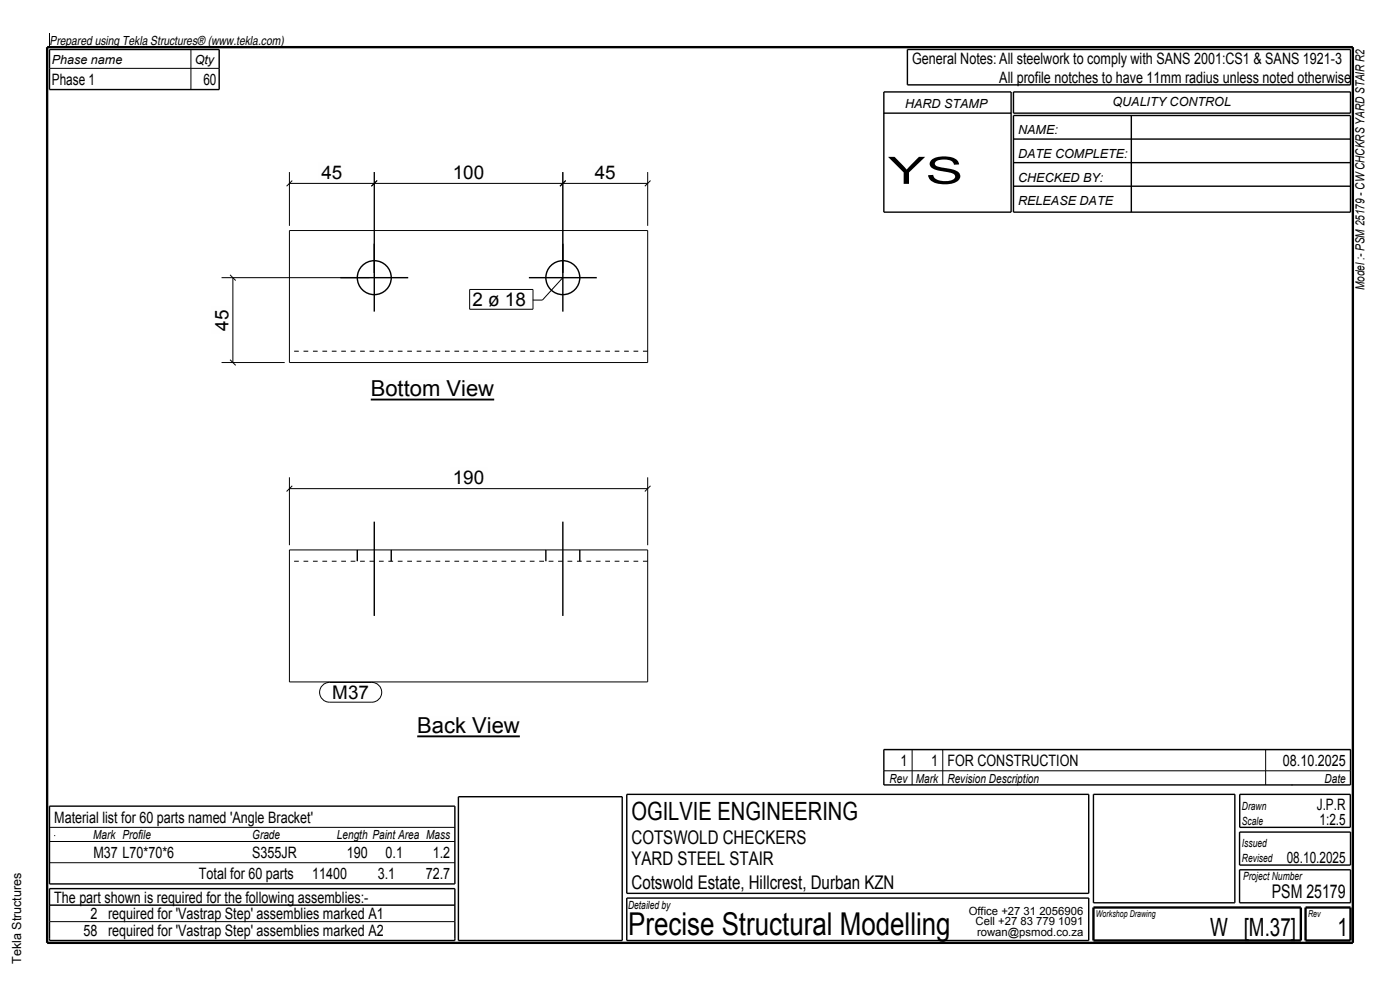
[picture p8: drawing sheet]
<svg xmlns="http://www.w3.org/2000/svg" width="297mm" height="210mm" viewBox="0 0 297 210" stroke-linecap="round" stroke-linejoin="round" font-family="sans-serif">
<defs><g id="words">
<text font-size="8" x="188.4" y="39">YS</text>
<text font-size="6.7" x="133.3" y="198.3">Precise Structural Modelling</text>
<g font-size="5.3">
<text x="134" y="174">OGILVIE ENGINEERING</text>
<text x="256.8" y="198.5">W [M.37]</text>
<text x="283.8" y="198.5">1</text>
</g>
<g font-size="4.7">
<text x="78.7" y="84">Bottom View</text>
<text x="88.5" y="155.5">Back View</text>
</g>
<g font-size="4">
<text x="68.2" y="38">45</text>
<text x="96.1" y="38">100</text>
<text x="126.2" y="38">45</text>
<text x="100.2" y="65">2 ø 18</text>
<text x="48.5" y="70.1" transform="rotate(-90 48.5 70.1)">45</text>
<text x="96.1" y="102.8">190</text>
<text x="70.5" y="148.4">M37</text>
<text x="134" y="179">COTSWOLD CHECKERS</text>
<text x="134" y="183.5">YARD STEEL STAIR</text>
<text x="134" y="188.5">Cotswold Estate, Hillcrest, Durban KZN</text>
<text x="269.8" y="190.5">PSM 25179</text>
</g>
<g font-size="3.3">
<text x="193.5" y="13.5">General Notes: All steelwork to comply with SANS 2001:CS1 &amp; SANS 1921-3</text>
<text x="212" y="17.5">All profile notches to have 11mm radius unless noted otherwise</text>
<text x="11" y="18">Phase 1</text>
<text x="43.1" y="18">60</text>
<text x="191" y="162.5">1</text>
<text x="197.5" y="162.5">1 FOR CONSTRUCTION</text>
<text x="272.2" y="162.5">08.10.2025</text>
<text x="279.4" y="171.8">J.P.R</text>
<text x="11.5" y="174.5">Material list for 60 parts named 'Angle Bracket'</text>
<text x="279.9" y="175">1:2.5</text>
<text x="19.8" y="182">M37 L70*70*6</text>
<text x="53.5" y="182">S355JR</text>
<text x="73.6" y="182">190</text>
<text x="81.8" y="182">0.1</text>
<text x="91.8" y="182">1.2</text>
<text x="273" y="183">08.10.2025</text>
<text x="11.5" y="191.5">The part shown is required for the following assemblies:-</text>
<text x="42.2" y="186.5">Total for 60 parts</text>
<text x="66.3" y="186.5">11400</text>
<text x="80.1" y="186.5">3.1</text>
<text x="90.3" y="186.5">72.7</text>
<text x="19.2" y="195">2 required for 'Vastrap Step' assemblies marked A1</text>
<text x="17.7" y="198.5">58 required for 'Vastrap Step' assemblies marked A2</text>
</g>
<g font-size="2.7">
<text x="10.5" y="9.5">Prepared using Tekla Structures® (www.tekla.com)</text>
<text x="11" y="13.5">Phase name</text>
<text x="41.3" y="13.5">Qty</text>
<text x="192" y="23">HARD STAMP</text>
<text x="236" y="22.5">QUALITY CONTROL</text>
<text x="216" y="28.5">NAME:</text>
<text x="216" y="33.5">DATE COMPLETE:</text>
<text x="216" y="38.5">CHECKED BY:</text>
<text x="216" y="43.5">RELEASE DATE</text>
<text x="289.5" y="61.5" transform="rotate(-90 289.5 61.5)">Model :- PSM 25179 - CW CHCKRS YARD STAIR R2</text>
<text x="188.7" y="166">Rev</text>
<text x="194.3" y="166">Mark</text>
<text x="201" y="166">Revision Description</text>
<text x="281" y="166">Date</text>
<text x="19.8" y="178">Mark Profile</text>
<text x="53.5" y="178">Grade</text>
<text x="71.5" y="178">Length Paint Area Mass</text>
<text x="4.5" y="204.5" transform="rotate(-90 4.5 204.5)">Tekla Structures</text>
</g>
<g font-size="2.4">
<text x="263.5" y="171.8">Drawn</text>
<text x="263.5" y="179.8">Issued</text>
<text x="263.5" y="175">Scale</text>
<text x="263.5" y="182.8">Revised</text>
<text x="263.7" y="186.8">Project Number</text>
<text x="133.3" y="192.8">Detailed by</text>
<text x="205.5" y="194">Office +27 31 2056906</text>
<text x="207" y="196.3">Cell +27 83 779 1091</text>
<text x="207.3" y="198.5">rowan@psmod.co.za</text>
</g>
<g font-size="2">
<text x="232.5" y="194.5">Workshop Drawing</text>
<text x="277.5" y="194.5">Rev</text>
</g>
</g></defs>
<path d="M10 10h277v190h-277z" fill="none" stroke="#000" stroke-width=".5"/>
<path d="M88.5 156.2h21.8" fill="none" stroke="#000" stroke-width=".4"/>
<path d="M88.5 152h21.8v3.5h-21.8z" fill-rule="evenodd" fill="#fefefb"/>
<path d="M78.7 84.8h26.1" fill="none" stroke="#000" stroke-width=".4"/>
<path d="M78.7 80.5h26.1v3.5h-26.1z" fill-rule="evenodd" fill="#fefefb"/>
<path d="M137.4 74.5h-76M137.4 119.1h-76" fill="none" stroke="#000" stroke-width=".21" stroke-dasharray="1 1 1 1" stroke-linecap="butt"/>
<g fill="none" stroke="#000" stroke-width=".3">
<path d="M10.5 10.5h36v8.5h-36zM187.5 19.5h27v25.5h-27zM192.5 10.5h94v7.5h-94zM215 19.5h71.5v4.5h-71.5zM187.5 24h27M215 24.5h71.5v20.5h-71.5zM215 29.5h71.5M215 34.5h71.5M215 39.5h71.5M240 24.5v20.5M72.2 58.9h14.4M79.4 51.7v14.4"/>
<path d="M112.2 58.9h14.4M119.4 51.7v14.4M75.8 116.7v2.4M79.4 110.7v20M83 116.7v2.4M115.8 116.7v2.4M119.4 110.7v20M123 116.7v2.4M187.5 159h99v7.5h-99zM10.5 171h86v16.5h-86zM97.3 169h34.7v30.5h-34.7zM133 168.5h98v21h-98z"/>
<path d="M232 168.5h30v23h-30zM263 176.5h23.5v7h-23.5zM263 168.5h23.5v7h-23.5zM10.5 188.5h86v11h-86zM133 190.5h98v9h-98zM263 184.5h23.5v7h-23.5z"/>
<circle cx="79.4" cy="58.9" r="3.6"/>
<circle cx="119.4" cy="58.9" r="3.6"/>
</g>
<g fill="none" stroke="#000" stroke-width=".21">
<path d="M10.5 7v3M10.5 14.5h36M40.5 10.5v8.5M61.4 36.5v11.4M61.4 38.9h76M62 38.3l-1.2 1.2M79.4 36.5v21.4M80 38.3l-1.2 1.2M119.4 36.5v21.4M120 38.3l-1.2 1.2M137.4 36.5v11.4M138 38.3l-1.2 1.2"/>
<path d="M47 58.9h31.4M48.8 58.3l1.2 1.2M49.4 58.9v18M61.4 48.9h76v28h-76zM119.4 58.9l-4.3 4.8h-2M47 76.9h13.4M48.8 76.3l1.2 1.2M61.4 101.3v14.4M61.4 116.7h76v28h-76zM61.4 103.7h76M62 103.1l-1.2 1.2M137.4 101.3v14.4"/>
<path d="M138 103.1l-1.2 1.2M187.5 159h99M193.5 159v7.5M200 159v7.5M268.5 159v7.5M10.5 175.5h86M10.5 178.5h86M11.5 177.3h.1M187.5 163.5h99M274 166.5h.1M10.5 192h86M10.5 195.5h86"/>
<path d="M10.5 183h86"/>
</g>
<path d="M232 192.5h44v7h-44zM277 192.5h9.5v7h-9.5z" fill="none" stroke="#000" stroke-width=".5"/>
<g fill="#fefefb">
<path d="M70.5 145.4h7.8v3h-7.8z" fill-rule="evenodd"/>
<path d="M70.5 145.4h7.8v3h-7.8z" fill-rule="evenodd"/>
</g>
<path d="M68.4 145.4l.9-.6h.6h9a2.1 2.1 0 0 1 2.1 2.1 2.1 2.1 0 0 1-2.1 2.1h-9a2.1 2.1 0 0 1-1.9-1.3 2.1 2.1 0 0 1 .4-2.3z" fill="none" stroke="#000" stroke-width=".21"/>
<g fill="#fefefb">
<path d="M95.5 99.2h7.8v4.2h-7.8z" fill-rule="evenodd"/>
<path d="M67.6 34.4h5.6v4.2h-5.6z" fill-rule="evenodd"/>
<path d="M95.5 34.4h7.8v4.2h-7.8z" fill-rule="evenodd"/>
<path d="M100.2 62h11.4v3h-11.4z" fill-rule="evenodd"/>
<path d="M100.2 62h11.4v3h-11.4z" fill-rule="evenodd"/>
</g>
<path d="M112.5 62v3" fill="none" stroke="#fefefb" stroke-width=".21"/>
<path d="M99.6 61.4h13.5v4.2h-13.5z" fill="none" stroke="#000" stroke-width=".21"/>
<g fill="#fefefb">
<path d="M125.6 34.4h5.6v4.2h-5.6z" fill-rule="evenodd"/>
<path d="M44.9 65.1h4.2v5.6h-4.2z" fill-rule="evenodd"/>
</g>
<use href="#words"/>
</svg>
